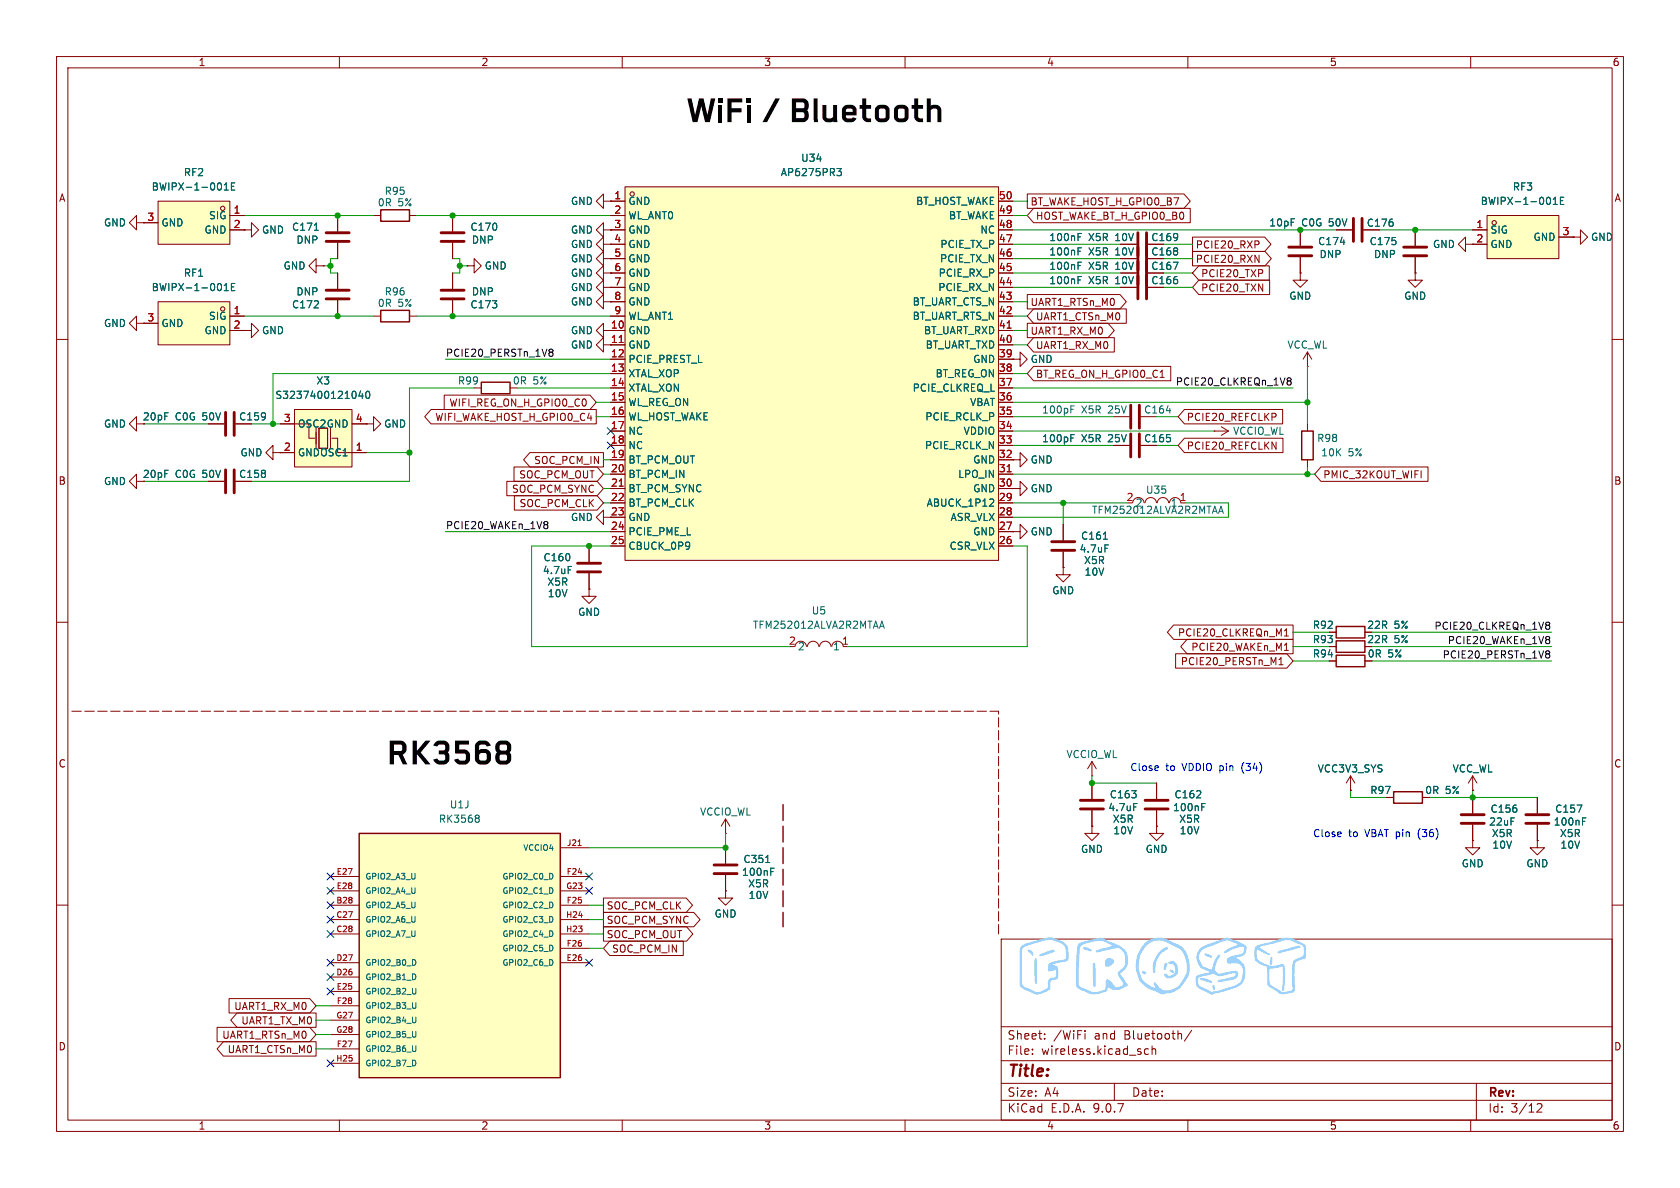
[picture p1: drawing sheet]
<svg xmlns="http://www.w3.org/2000/svg" width="297mm" height="210mm" viewBox="0 0 297 210" stroke-linecap="round" stroke-linejoin="round" font-family="sans-serif">
<defs><g id="words">
<text font-size="14.2" fill="#9dd1ff" x="180.2" y="178.7">Frost</text>
<g font-size="7">
<text x="121.5" y="23">WiFi/ Bluetooth</text>
<text x="68.6" y="136.6">RK3568</text>
</g>
<text font-size="2.8" fill="#840000" x="178" y="190.9">Title:</text>
<g font-size="2.1" fill="#840000">
<text x="178" y="184">Sheet:</text>
<text x="186.2" y="184">/WiFi</text>
<text x="193.5" y="184">and</text>
<text x="198.9" y="184">Bluetooth/</text>
<text x="178" y="186.7">File:</text>
<text x="184.1" y="186.7">wireless.kicad_sch</text>
<text x="178" y="196.9">KiCad</text>
<text x="178" y="194.1">Size:</text>
<text x="184.7" y="194.1">A4</text>
<text x="185.7" y="196.9">E.D.A.</text>
<text x="193.3" y="196.9">9.0.7</text>
<text x="200" y="194.1">Date:</text>
<text x="263" y="194.3">Rev:</text>
<text x="263" y="196.9">Id:</text>
<text x="267.1" y="196.9">3/12</text>
</g>
<g font-size="1.8" fill="#840000">
<text x="35" y="11.9">1</text>
<text x="85" y="11.9">2</text>
<text x="135" y="11.9">3</text>
<text x="185" y="11.9">4</text>
<text x="235" y="11.9">5</text>
<text x="285" y="11.9">6</text>
<text x="10.3" y="35.9">A</text>
<text x="285.3" y="35.9">A</text>
<text x="182.1" y="36.5">BT_WAKE_HOST_H_GPIO0_B7</text>
<text x="183" y="39.1">HOST_WAKE_BT_H_GPIO0_B0</text>
<text x="241.5" y="40.3">C176</text>
<text x="197.3" y="47.9">10V</text>
<text x="197.3" y="42.8">10V</text>
<text x="197.3" y="45.4">10V</text>
<text x="203.4" y="47.9">C167</text>
<text x="203.4" y="42.8">C169</text>
<text x="203.4" y="45.4">C168</text>
<text x="211.3" y="46.7">PCIE20_RXN</text>
<text x="211.3" y="44.1">PCIE20_RXP</text>
<text x="260.9" y="42.9">2</text>
<text x="197.3" y="50.4">10V</text>
<text x="203.4" y="50.4">C166</text>
<text x="212.2" y="49.2">PCIE20_TXP</text>
<text x="212.2" y="51.8">PCIE20_TXN</text>
<text x="107.9" y="58.2">10</text>
<text x="182.1" y="59.4">UART1_RX_M0</text>
<text x="182.1" y="54.3">UART1_RTSn_M0</text>
<text x="183" y="56.8">UART1_CTSn_M0</text>
<text x="107.9" y="60.7">11</text>
<text x="183" y="61.9">UART1_RX_M0</text>
<text x="183" y="67">BT_REG_ON_H_GPIO0_C1</text>
<text x="25.2" y="74.5">20pF</text>
<text x="35.9" y="74.5">50V</text>
<text x="42.2" y="74.5">C159</text>
<text x="76.9" y="74.6">WIFI_WAKE_HOST_H_GPIO0_C4</text>
<text x="79.3" y="72.1">WIFI_REG_ON_H_GPIO0_C0</text>
<text x="209.7" y="74.6">PCIE20_REFCLKP</text>
<text x="50.1" y="79.8">2</text>
<text x="94.3" y="82.2">SOC_PCM_IN</text>
<text x="196" y="78.4">25V</text>
<text x="202.2" y="78.4">C165</text>
<text x="209.7" y="79.7">PCIE20_REFCLKN</text>
<text x="10.3" y="85.9">B</text>
<text x="25.2" y="84.7">20pF</text>
<text x="35.9" y="84.7">50V</text>
<text x="42.2" y="84.7">C158</text>
<text x="90.4" y="87.3">SOC_PCM_SYNC</text>
<text x="91.7" y="84.8">SOC_PCM_OUT</text>
<text x="91.7" y="89.9">SOC_PCM_CLK</text>
<text x="233.8" y="84.8">PMIC_32KOUT_WIFI</text>
<text x="285.3" y="85.9">B</text>
<text x="107.9" y="91.2">23</text>
<text x="208.1" y="112.7">PCIE20_CLKREQn_M1</text>
<text x="241.6" y="113.9">22R</text>
<text x="241.6" y="111.4">22R</text>
<text x="208.6" y="117.8">PCIE20_PERSTn_M1</text>
<text x="210.5" y="115.3">PCIE20_WAKEn_M1</text>
<text x="241.7" y="116.4">0R</text>
<text x="10.3" y="135.9">C</text>
<text x="285.3" y="135.9">C</text>
<text x="251.9" y="140.6">0R</text>
<text x="107.2" y="161">SOC_PCM_CLK</text>
<text x="107.2" y="163.5">SOC_PCM_SYNC</text>
<text x="107.2" y="166.1">SOC_PCM_OUT</text>
<text x="108.1" y="168.6">SOC_PCM_IN</text>
<text x="41.3" y="178.8">UART1_RX_M0</text>
<text x="10.3" y="185.9">D</text>
<text x="39.2" y="183.8">UART1_RTSn_M0</text>
<text x="42.6" y="181.3">UART1_TX_M0</text>
<text x="285.3" y="185.9">D</text>
<text x="40.1" y="186.4">UART1_CTSn_M0</text>
<text x="35" y="199.9">1</text>
<text x="85" y="199.9">2</text>
<text x="135" y="199.9">3</text>
<text x="185" y="199.9">4</text>
<text x="235" y="199.9">5</text>
<text x="285" y="199.9">6</text>
</g>
<g font-size="1.8" fill="#006464">
<text x="141.5" y="28.8">U34</text>
<text x="26.7" y="33.9">BWIPX-1-001E</text>
<text x="32.4" y="31.3">RF2</text>
<text x="67.9" y="34.6">R95</text>
<text x="137.9" y="31.3">AP6275PR3</text>
<text x="267.4" y="33.9">RF3</text>
<text x="18.3" y="40.2">GND</text>
<text x="28.4" y="40.2">GND</text>
<text x="36.1" y="41.5">GND</text>
<text x="36.8" y="39">SIG</text>
<text x="46.2" y="41.5">GND</text>
<text x="51.5" y="41">C171</text>
<text x="66.7" y="36.7">0R</text>
<text x="70.3" y="36.7">5%</text>
<text x="83.1" y="41">C170</text>
<text x="100.8" y="41.5">GND</text>
<text x="100.8" y="36.4">GND</text>
<text x="111" y="36.4">GND</text>
<text x="111" y="39">WL_ANT0</text>
<text x="111" y="41.5">GND</text>
<text x="161.8" y="36.4">BT_HOST_WAKE</text>
<text x="167.7" y="39">BT_WAKE</text>
<text x="173.2" y="41.5">NC</text>
<text x="224.3" y="40.2">10pF</text>
<text x="230.1" y="40.2">C0G</text>
<text x="235" y="40.2">50V</text>
<text x="261.7" y="36.4">BWIPX-1-001E</text>
<text x="263.4" y="41.5">SIG</text>
<text x="50" y="47.9">GND</text>
<text x="52.3" y="43.3">DNP</text>
<text x="83.3" y="43.3">DNP</text>
<text x="85.6" y="47.9">GND</text>
<text x="100.8" y="44">GND</text>
<text x="100.8" y="46.6">GND</text>
<text x="111" y="44">GND</text>
<text x="111" y="46.6">GND</text>
<text x="166.1" y="46.6">PCIE_TX_N</text>
<text x="166.1" y="44">PCIE_TX_P</text>
<text x="185.4" y="47.9">100nF</text>
<text x="185.4" y="42.8">100nF</text>
<text x="185.4" y="45.4">100nF</text>
<text x="192.4" y="47.9">X5R</text>
<text x="192.4" y="42.8">X5R</text>
<text x="192.4" y="45.4">X5R</text>
<text x="232.9" y="43.5">C174</text>
<text x="233.2" y="45.8">DNP</text>
<text x="242" y="43.5">C175</text>
<text x="242.8" y="45.8">DNP</text>
<text x="253.2" y="44">GND</text>
<text x="263.4" y="44">GND</text>
<text x="271" y="42.8">GND</text>
<text x="281.2" y="42.8">GND</text>
<text x="26.7" y="51.7">BWIPX-1-001E</text>
<text x="32.4" y="49.1">RF1</text>
<text x="52.3" y="52.4">DNP</text>
<text x="67.9" y="52.4">R96</text>
<text x="83.3" y="52.4">DNP</text>
<text x="100.8" y="49.1">GND</text>
<text x="100.8" y="51.7">GND</text>
<text x="111" y="49.1">GND</text>
<text x="111" y="51.7">GND</text>
<text x="165.8" y="51.7">PCIE_RX_N</text>
<text x="165.8" y="49.1">PCIE_RX_P</text>
<text x="185.4" y="50.4">100nF</text>
<text x="192.4" y="50.4">X5R</text>
<text x="227.8" y="53.2">GND</text>
<text x="248.2" y="53.2">GND</text>
<text x="18.3" y="58">GND</text>
<text x="28.4" y="58">GND</text>
<text x="36.1" y="59.3">GND</text>
<text x="36.8" y="56.7">SIG</text>
<text x="46.2" y="59.3">GND</text>
<text x="51.5" y="54.7">C172</text>
<text x="66.7" y="54.5">0R</text>
<text x="70.3" y="54.5">5%</text>
<text x="83.1" y="54.7">C173</text>
<text x="100.8" y="59.3">GND</text>
<text x="100.8" y="54.2">GND</text>
<text x="111" y="54.2">GND</text>
<text x="111" y="56.7">WL_ANT1</text>
<text x="111" y="59.3">GND</text>
<text x="161.2" y="54.2">BT_UART_CTS_N</text>
<text x="161.2" y="56.7">BT_UART_RTS_N</text>
<text x="163.2" y="59.3">BT_UART_RXD</text>
<text x="100.8" y="61.8">GND</text>
<text x="111" y="61.8">GND</text>
<text x="111" y="64.4">PCIE_PREST_L</text>
<text x="163.5" y="61.8">BT_UART_TXD</text>
<text x="171.9" y="64.4">GND</text>
<text x="182.1" y="64.4">GND</text>
<text x="227.5" y="61.8">VCC_WL</text>
<text x="48.6" y="70.7">S3237400121040</text>
<text x="55.8" y="68.2">X3</text>
<text x="80.9" y="68.2">R99</text>
<text x="90.6" y="68.2">0R</text>
<text x="94.2" y="68.2">5%</text>
<text x="111" y="66.9">XTAL_XOP</text>
<text x="111" y="69.4">XTAL_XON</text>
<text x="111" y="72">WL_REG_ON</text>
<text x="161.2" y="69.4">PCIE_CLKREQ_L</text>
<text x="165.3" y="66.9">BT_REG_ON</text>
<text x="171.4" y="72">VBAT</text>
<text x="18.3" y="75.8">GND</text>
<text x="31" y="74.5">C0G</text>
<text x="52.6" y="75.8">OSC2GND</text>
<text x="67.8" y="75.8">GND</text>
<text x="111" y="74.5">WL_HOST_WAKE</text>
<text x="111" y="77.1">NC</text>
<text x="163.5" y="74.5">PCIE_RCLK_P</text>
<text x="170.3" y="77.1">VDDIO</text>
<text x="184.1" y="73.3">100pF</text>
<text x="191.2" y="73.3">X5R</text>
<text x="196" y="73.3">25V</text>
<text x="202.2" y="73.3">C164</text>
<text x="217.9" y="77.1">VCCIO_WL</text>
<text x="42.4" y="80.9">GND</text>
<text x="52.6" y="80.9">GNDOSC1</text>
<text x="111" y="79.6">NC</text>
<text x="111" y="82.1">BT_PCM_OUT</text>
<text x="163.4" y="79.6">PCIE_RCLK_N</text>
<text x="171.9" y="82.1">GND</text>
<text x="182.1" y="82.1">GND</text>
<text x="184.1" y="78.4">100pF</text>
<text x="191.2" y="78.4">X5R</text>
<text x="232.7" y="78.3">R98</text>
<text x="233.5" y="80.9">10K</text>
<text x="238.3" y="80.9">5%</text>
<text x="18.3" y="86">GND</text>
<text x="31" y="84.7">C0G</text>
<text x="111" y="84.7">BT_PCM_IN</text>
<text x="111" y="87.2">BT_PCM_SYNC</text>
<text x="111" y="89.8">BT_PCM_CLK</text>
<text x="163.7" y="89.8">ABUCK_1P12</text>
<text x="169.3" y="84.7">LPO_IN</text>
<text x="171.9" y="87.2">GND</text>
<text x="182.1" y="87.2">GND</text>
<text x="200.7" y="89.8">2</text>
<text x="202.5" y="87.5">U35</text>
<text x="206.9" y="89.8">1</text>
<text x="100.8" y="92.3">GND</text>
<text x="111" y="92.3">GND</text>
<text x="111" y="94.8">PCIE_PME_L</text>
<text x="168" y="92.3">ASR_VLX</text>
<text x="171.9" y="94.8">GND</text>
<text x="182.1" y="94.8">GND</text>
<text x="191" y="95.6">C161</text>
<text x="193" y="91">TFM252012ALVA2R2MTAA</text>
<text x="96" y="99.4">C160</text>
<text x="111" y="97.4">CBUCK_0P9</text>
<text x="167.8" y="97.4">CSR_VLX</text>
<text x="185.9" y="105.3">GND</text>
<text x="102.1" y="109.1">GND</text>
<text x="133" y="111.4">TFM252012ALVA2R2MTAA</text>
<text x="143.4" y="108.8">U5</text>
<text x="232" y="113.9">R93</text>
<text x="232" y="111.4">R92</text>
<text x="246.5" y="113.9">5%</text>
<text x="246.5" y="111.4">5%</text>
<text x="141" y="115.2">2</text>
<text x="147.2" y="115.2">1</text>
<text x="232" y="116.4">R94</text>
<text x="245.4" y="116.4">5%</text>
<text x="188.4" y="134.2">VCCIO_WL</text>
<text x="232.9" y="136.8">VCC3V3_SYS</text>
<text x="256.7" y="136.8">VCC_WL</text>
<text x="79.4" y="143.1">U1J</text>
<text x="196.1" y="141.3">C163</text>
<text x="207.5" y="141.3">C162</text>
<text x="242.1" y="140.6">R97</text>
<text x="255.5" y="140.6">5%</text>
<text x="263.4" y="143.9">C156</text>
<text x="274.8" y="143.9">C157</text>
<text x="77.5" y="145.6">RK3568</text>
<text x="123.7" y="144.4">VCCIO_WL</text>
<text x="131.3" y="152.8">C351</text>
<text x="191" y="151">GND</text>
<text x="202.4" y="151">GND</text>
<text x="258.3" y="153.5">GND</text>
<text x="269.7" y="153.5">GND</text>
<text x="126.2" y="162.4">GND</text>
</g>
<g font-size="1.8" fill="#a90000">
<text x="108.5" y="35.3">1</text>
<text x="176.5" y="35.3">50</text>
<text x="26" y="39.1">3</text>
<text x="41.2" y="37.8">1</text>
<text x="41.2" y="40.4">2</text>
<text x="108.5" y="37.8">2</text>
<text x="108.5" y="40.4">3</text>
<text x="176.5" y="37.8">49</text>
<text x="176.5" y="40.4">48</text>
<text x="260.9" y="40.4">1</text>
<text x="276.2" y="41.7">3</text>
<text x="108.5" y="42.9">4</text>
<text x="108.5" y="45.5">5</text>
<text x="176.5" y="42.9">47</text>
<text x="176.5" y="45.5">46</text>
<text x="108.5" y="48">6</text>
<text x="108.5" y="50.5">7</text>
<text x="108.5" y="53.1">8</text>
<text x="176.5" y="48">45</text>
<text x="176.5" y="50.5">44</text>
<text x="176.5" y="53.1">43</text>
<text x="26" y="56.9">3</text>
<text x="41.2" y="55.6">1</text>
<text x="41.2" y="58.2">2</text>
<text x="108.5" y="55.6">9</text>
<text x="176.5" y="55.6">42</text>
<text x="176.5" y="58.2">41</text>
<text x="107.9" y="63.2">12</text>
<text x="107.9" y="65.8">13</text>
<text x="176.5" y="60.7">40</text>
<text x="176.5" y="63.2">39</text>
<text x="176.5" y="65.8">38</text>
<text x="107.9" y="68.3">14</text>
<text x="107.9" y="70.9">15</text>
<text x="176.5" y="68.3">37</text>
<text x="176.5" y="70.9">36</text>
<text x="50.1" y="74.7">3</text>
<text x="62.8" y="74.7">4</text>
<text x="107.9" y="73.4">16</text>
<text x="107.9" y="75.9">17</text>
<text x="176.5" y="73.4">35</text>
<text x="176.5" y="75.9">34</text>
<text x="62.8" y="79.8">1</text>
<text x="107.9" y="78.5">18</text>
<text x="107.9" y="81">19</text>
<text x="107.9" y="83.6">20</text>
<text x="176.5" y="78.5">33</text>
<text x="176.5" y="81">32</text>
<text x="176.5" y="83.6">31</text>
<text x="107.9" y="86.1">21</text>
<text x="107.9" y="88.6">22</text>
<text x="176.5" y="86.1">30</text>
<text x="176.5" y="88.6">29</text>
<text x="199.1" y="88.6">2</text>
<text x="208.5" y="88.6">1</text>
<text x="107.9" y="93.7">24</text>
<text x="176.5" y="91.2">28</text>
<text x="176.5" y="93.7">27</text>
<text x="107.9" y="96.3">25</text>
<text x="176.5" y="96.3">26</text>
<text x="139.4" y="114">2</text>
<text x="148.8" y="114">1</text>
</g>
<g font-size="1.8" fill="#0f0f0f">
<text x="78.7" y="63.2">PCIE20_PERSTn_1V8</text>
<text x="207.8" y="68.2">PCIE20_CLKREQn_1V8</text>
<text x="78.7" y="93.6">PCIE20_WAKEn_1V8</text>
<text x="253.5" y="111.4">PCIE20_CLKREQn_1V8</text>
<text x="255.9" y="114">PCIE20_WAKEn_1V8</text>
<text x="254.9" y="116.5">PCIE20_PERSTn_1V8</text>
</g>
<g font-size="1.8" fill="#0000c2">
<text x="199.7" y="136.5">Close</text>
<text x="206.1" y="136.5">to</text>
<text x="209.1" y="136.5">VDDIO pin</text>
<text x="219.9" y="136.5">(34)</text>
<text x="232" y="148.2">Close</text>
<text x="238.4" y="148.2">to</text>
<text x="241.5" y="148.2">VBAT pin</text>
<text x="251.1" y="148.2">(36)</text>
</g>
<g font-size="1.4" fill="#a90000">
<text x="100.1" y="149.6">J21</text>
<text x="59.4" y="154.7">E27</text>
<text x="100.1" y="154.7">F24</text>
<text x="59.4" y="159.8">B28</text>
<text x="59.4" y="157.2">E28</text>
<text x="100" y="157.2">G23</text>
<text x="100.1" y="159.8">F25</text>
<text x="59.4" y="162.3">C27</text>
<text x="59.4" y="164.8">C28</text>
<text x="100" y="162.3">H24</text>
<text x="100" y="164.8">H23</text>
<text x="100.1" y="167.4">F26</text>
<text x="59.4" y="169.9">D27</text>
<text x="59.4" y="172.5">D26</text>
<text x="100" y="169.9">E26</text>
<text x="59.4" y="175">E25</text>
<text x="59.4" y="177.5">F28</text>
<text x="59.4" y="180.1">G27</text>
<text x="59.4" y="182.6">G28</text>
<text x="59.4" y="185.2">F27</text>
<text x="59.3" y="187.7">H25</text>
</g>
<g font-size="1.4" fill="#006464">
<text x="64.5" y="155.7">GPIO2_A3_U</text>
<text x="88.7" y="155.7">GPIO2_C0_D</text>
<text x="92.4" y="150.6">VCCIO4</text>
<text x="64.5" y="158.2">GPIO2_A4_U</text>
<text x="64.5" y="160.8">GPIO2_A5_U</text>
<text x="88.7" y="158.2">GPIO2_C1_D</text>
<text x="88.7" y="160.8">GPIO2_C2_D</text>
<text x="64.5" y="163.3">GPIO2_A6_U</text>
<text x="64.5" y="165.8">GPIO2_A7_U</text>
<text x="88.7" y="163.3">GPIO2_C3_D</text>
<text x="88.7" y="165.8">GPIO2_C4_D</text>
<text x="64.5" y="170.9">GPIO2_B0_D</text>
<text x="64.5" y="173.5">GPIO2_B1_D</text>
<text x="88.7" y="168.4">GPIO2_C5_D</text>
<text x="88.7" y="170.9">GPIO2_C6_D</text>
<text x="64.5" y="176">GPIO2_B2_U</text>
<text x="64.5" y="178.5">GPIO2_B3_U</text>
<text x="64.5" y="181.1">GPIO2_B4_U</text>
<text x="64.5" y="183.6">GPIO2_B5_U</text>
<text x="64.5" y="186.2">GPIO2_B6_U</text>
<text x="64.5" y="188.7">GPIO2_B7_D</text>
</g>
</g></defs>
<g fill="none" stroke="#840000" stroke-width=".18">
<path d="M10 10h277v190h-277zM12 12h273v186h-273zM60 10v2M110 10v2M160 10v2M210 10v2M260 10v2M106.7 35.6v-1.3l-1.3 1.3 1.3 1.2v-1.2h1.2M107.9 35.6h.1M106.7 40.6v-1.2l-1.3 1.2 1.3 1.3v-1.3h1.2M106.7 43.2v-1.3l-1.3 1.3 1.3 1.3v-1.3h1.2M106.7 45.7v-1.2l-1.3 1.2 1.3 1.3v-1.3h1.2"/>
<path d="M106.7 48.3v-1.3l-1.3 1.3 1.3 1.2v-1.2h1.2M107.9 40.6h.1M107.9 45.7h.1M107.9 48.3h.1M250.2 40.6v2.8M250.2 45.5v2.8M10 60h2M285 60h2M10 110h2M285 110h2M10 160h2M177 166h108v32h-108z"/>
<path d="M285 160h2M60 198v2M110 198v2M160 198v2M177 194.5h108M177 191.5h108M177 187.5h108M177 181.5h108M182.5 186.3v.1M182.5 185.5v.1M197 191.5v3M203 185.5l-.4-.1-.3 .3v.4l.2 .2h.5"/>
<path d="M203.7 185.5l.2-.1 .3 .1 .1 .9M203.7 184.9v1.5M210 198v2M210.7 182.1l-1.3 2M260 198v2M261 191.5v6.5M271.7 195.2l.6-.1 .2 .1 .1 .3-.9 1.1h.9"/>
</g>
<path d="M248.2 43.7h4M248.2 45.2h4" fill="none" stroke="#840000" stroke-width=".51"/>
<path d="M262.9 38.1h12.7v7.6h-12.7z" fill="#ffffc2"/>
<g fill="none" stroke="#840000" stroke-width=".18">
<path d="M262.9 38.1h12.7v7.6h-12.7zM260.3 40.6h2.6M260.3 43.2h2.6M275.6 41.9h2.5M278.1 41.9h1.3v-1.3l1.3 1.3-1.3 1.3v-1.3M278.1 41.9h.1M104.1 96.5v2.8M104.1 104.1v1.3h1.3l-1.3 1.3-1.2-1.3h1.2M104.1 104.1h.1M104.1 101.3v2.8M128.3 157.5v1.3h-1.3l1.3 1.2 1.2-1.2h-1.2M128.3 157.5h.1"/>
<circle cx="264.2" cy="39.4" r=".38"/>
</g>
<g fill="none" stroke="#006464" stroke-width=".18">
<path d="M274.6 36.1h.7M274.6 35.2l.4-.3v1.2M275.9 35.5h.4M276.5 34.9h-.6v1.2h.6M96.5 100.1l-.3 .9h.8M96.8 100.6v.8M96.9 102.2l.9 1.2M97.1 105.5h.7M97.1 104.6l.4-.4v1.3M97.5 101.3v.1M97.8 102.2l-.9 1.2M98 100.1h.8l-.5 1.3"/>
<path d="M98.4 104.3l.2-.1a.68 .68 0 0 1 .4 .7 .68 .68 0 0 1-.4 .6l-.2-.1-.1-.4zM98.9 102.2h-.6l-.1 .6 .2-.1h.4l.1 .2v.4l-.2 .1-.5-.1M99.3 100.6l.1 .7 .3 .1 .1-.1M99.4 104.2l.4 1.3 .4-1.3M99.5 102.8h.6l.1-.2-.1-.3-.6-.1v1.2M99.8 102.8l.4 .6M99.8 100.6v.8M100.4 100.7h.5M101.1 100.1h-.7v1.3"/>
</g>
<path d="M102.1 99.6h4.1M102.1 101.1h4.1" fill="none" stroke="#840000" stroke-width=".51"/>
<path d="M110.5 33h66v66.1h-66z" fill="#ffffc2"/>
<g fill="none" stroke="#840000" stroke-width=".18">
<path d="M66 38.1h1.3M72.4 38.1h1.3M80 38.1v2.8M107.9 35.6h2.6M107.9 38.1h2.6M110.5 33h66v66.1h-66zM176.5 35.6h2.6M176.5 38.1h2.6M59.7 48.3v2.8M59.7 53.1v2.8M66 55.9h1.3M72.4 55.9h1.3"/>
<path d="M80 42.9v2.8M80 48.3v2.8M80 53.1v2.8M82.5 47h1.3v-1.3l1.3 1.3-1.3 1.3v-1.3M82.5 47h.1M106.7 58.4v-1.2l-1.3 1.2 1.3 1.3v-1.3h3.8M106.7 50.8v-1.3l-1.3 1.3 1.3 1.3v-1.3h1.2M106.7 53.3v-1.2l-1.3 1.2 1.3 1.3v-1.3h1.2M107.9 50.8h.1M107.9 53.3h.1M107.9 40.6h2.6M107.9 43.2h2.6"/>
<path d="M107.9 45.7h2.6M107.9 48.3h2.6M107.9 50.8h2.6M107.9 53.3h2.6M107.9 55.9h2.6M176.5 40.6h2.6M176.5 43.2h2.6M176.5 45.7h2.6M176.5 48.3h2.6M176.5 50.8h2.6M176.5 53.3h2.6M176.5 55.9h2.6"/>
<path d="M176.5 58.4h2.6M259.1 43.2v-1.3l-1.3 1.3 1.3 1.3v-1.3h1.2M64.8 74.9h1.2v-1.2l1.3 1.2-1.3 1.3v-1.3M64.8 74.9h.1M106.7 61v-1.3l-1.3 1.3 1.3 1.2v-1.2h3.8M107.9 63.5h2.6M107.9 66h2.6M107.9 68.6h2.6M107.9 71.1h2.6M107.9 73.7h2.6M107.9 76.2h2.6M107.9 78.7h2.6"/>
<path d="M176.5 61h2.6M176.5 63.5h2.6M176.5 66h2.6M176.5 68.6h2.6M176.5 71.1h2.6M176.5 73.7h2.6M176.5 76.2h2.6M176.5 78.7h2.6M214.6 76.2h.1M214.6 76.2h2.6M215.9 75.4l1.3 .8M217.2 76.2l-1.3 .8"/>
<path d="M107.9 81.3h2.6M107.9 83.8h2.6M107.9 86.4h2.6M107.9 88.9h2.6M107.9 91.4h2.6M107.9 94h2.6M107.9 96.5h2.6M176.5 81.3h2.6M176.5 83.8h2.6M176.5 86.4h2.6M176.5 88.9h2.6M176.5 91.4h2.6"/>
<path d="M176.5 94h2.6M176.5 96.5h2.6M179.1 81.3h1.2v-1.3l1.3 1.3-1.3 1.3v-1.3M179.1 81.3h.1M188 92.7v2.8M188 97.5v2.8M188 100.3v1.3h-1.3l1.3 1.3 1.2-1.3h-1.2M188 100.3h.1M193 137.2h.1M193 134.6l.8 1.3M193 134.6l-.7 1.3M193 134.6v2.6"/>
<path d="M193 138.4v2.8M204.5 138.4v2.8M128.3 147.3h.1M128.3 144.8v2.5M128.3 149.9v2.8M128.3 154.7v2.8M128.3 144.8l.7 1.3M128.3 144.8l-.8 1.3M193 146.1v1.2h1.3l-1.3 1.3-1.2-1.3h1.2M193 146.1h.1M193 143.3v2.8M204.5 146.1v1.2h1.2l-1.2 1.3-1.3-1.3h1.3"/>
<path d="M204.5 146.1h.1M204.5 143.3v2.8"/>
<circle cx="111.8" cy="34.3" r=".38"/>
</g>
<path d="M178 58h.8M109.5 60.5h.7M109.5 85.9h.7M178 83.4h.8" fill="none" stroke="#a90000" stroke-width=".18"/>
<g fill="none" stroke="#006464" stroke-width=".18">
<path d="M148 29.8h.7l-.4 .5 .4 .1v.4l-.2 .3h-.4M190.6 49.5h.4M190.6 48.9h.6M190.6 46.4h.6M190.6 47h.4M190.6 41.9h.4M190.6 41.3h.6M207.4 46.4h.9l-.6 1.2M189.3 72.4h.4M189.3 71.8h.6M206.2 72.6h.8M121.9 96v.8"/>
<path d="M121.9 96.4v.1M175.4 88.2l.3 .3-.1 .3-.7 .7h.8M191.4 96.3l-.3 .9h.8M191.7 96.7v.9M191.8 98.4l.9 1.2M192.4 97.5v.1M192.7 98.4l-.9 1.2M192.9 96.3h.8l-.5 1.3M193.8 98.4h-.6l-.1 .6 .2-.1h.4l.1 .2v.4l-.2 .1-.5-.1M194.2 96.7l.1 .8 .3 .1 .1-.1M194.4 99h.6l.1-.2-.1-.3-.6-.1v1.2M194.7 99l.4 .6"/>
<path d="M194.7 96.7v.9M195.1 95.3h.7M195.3 96.9h.5M195.9 96.3h-.6v1.3M192 101.7h.7M192 100.8l.3-.4v1.3M193.3 100.5l.2-.1a.68 .68 0 0 1 .4 .6 .68 .68 0 0 1-.4 .7l-.2-.1-.1-.4zM194.3 100.4l.4 1.3 .4-1.3M131.4 154.7h.7M131.4 153.8l.4-.3v1.2M132.4 155.5l.9 1.3M132.6 158.8h.7"/>
<path d="M132.6 157.9l.4-.3v1.2M132.8 153.5h.1a.68 .68 0 0 1 .5 .6 .68 .68 0 0 1-.5 .6 .84 .84 0 0 1-.1-1.2zM133.3 155.5l-.9 1.3M133.9 157.7l.2-.1a.68 .68 0 0 1 .4 .6 .68 .68 0 0 1-.4 .6l-.2-.1-.1-.3zM134 153.6l.1-.1a.68 .68 0 0 1 .5 .6 .68 .68 0 0 1-.5 .6l-.1-.1-.2-.3zM134.4 155.5h-.6l-.1 .6 .2-.1 .4 .1 .1 .1v.5l-.2 .1-.5-.1M134.9 157.6l.4 1.2 .4-1.2M135 156.2l.6-.1 .1-.2v-.3l-.7-.1v1.3M135.1 153.9v.8M135.1 154l.2-.1 .3 .1 .1 .7M135.3 156.2l.4 .6M135.4 152.5h.7"/>
<path d="M136.3 154.1h.4M136.9 153.5h-.6v1.2M196.5 142l-.3 .9h.8M196.8 142.5v.8M196.9 144.1l.9 1.3M197.1 147.4h.7M197.1 146.5l.3-.4v1.3M197.5 143.2v.1M197.8 144.1l-.9 1.3M197.9 142h.9l-.6 1.3M198.4 146.3l.2-.2a.68 .68 0 0 1 .4 .7 .68 .68 0 0 1-.4 .6l-.2-.1-.1-.4zM198.8 144.1h-.6v.6l.2-.1h.4l.1 .2-.1 .4-.1 .2-.5-.2"/>
<path d="M199.3 142.5v.8h.3l.2-.1M199.4 146.1l.4 1.3 .4-1.3M199.5 144.8l.6-.1 .1-.2-.1-.3-.6-.1v1.3M199.8 144.8l.4 .6M199.8 142.5v.8M200.4 142.6h.4M201 142h-.6v1.3M207.6 143.3h.7M207.6 142.4l.4-.4v1.3M208.6 144.1l.9 1.3M208.8 147.4h.7M208.8 146.5l.4-.4v1.3"/>
<path d="M208.9 142.2l.2-.2a.68 .68 0 0 1 .5 .7 .68 .68 0 0 1-.5 .6l-.2-.1-.1-.4zM209.5 144.1l-.9 1.3M210.1 146.3l.2-.2a.68 .68 0 0 1 .4 .7 .68 .68 0 0 1-.4 .6l-.2-.1-.1-.4zM210.2 142.2l.1-.2a.68 .68 0 0 1 .5 .7 .68 .68 0 0 1-.5 .6l-.1-.1-.2-.4zM210.6 144.1h-.6l-.1 .6 .2-.1h.4l.1 .2v.4l-.2 .2-.5-.2M211.1 146.1l.4 1.3 .4-1.3M211.2 144.8l.6-.1 .1-.2v-.3l-.7-.1v1.3M211.3 142.5v.8M211.3 142.6l.2-.1h.3l.1 .8M211.5 144.8l.4 .6M212.5 142.6h.4M213.1 142h-.6v1.3"/>
</g>
<g fill="none" stroke="#840000" stroke-width=".51">
<path d="M57.7 52.8h4M57.7 51.3h4M78 52.8h4M78 51.3h4M78 41.1h4M78 42.7h4M201.2 41.1v4.1M201.2 46.2v6.6M202.7 41.1v4.1M202.7 46.2v6.6M199.9 71.6v4.1M201.4 71.6v4.1"/>
<path d="M185.9 95.8h4.1M185.9 97.3h4.1M126.2 152.9h4.1M126.2 154.4h4.1M191 141.5h4.1M191 143h4.1M202.4 141.5h4.1M202.4 143h4.1"/>
</g>
<path d="M67.3 37.1h5.1v2h-5.1zM67.3 54.9h5.1v2h-5.1z" fill="none" stroke="#840000" stroke-width=".25"/>
<g fill="#ffffc2">
<path d="M52.1 72.4h10.1v10.2h-10.1z"/>
<path d="M56.4 75.7h1.5v3.6h-1.5z"/>
</g>
<g fill="none" stroke="#840000" stroke-width=".18">
<path d="M59.7 38.1v2.8M59.7 42.9v2.8M49.5 74.9h5.1v2.6h1M52.1 72.4h10.1v10.2h-10.1zM55.9 75.7v3.6M56.4 79.3v-3.6h1.5v3.6M56.4 75.7h1.5v3.6h-1.5zM58.4 75.7v3.6M58.7 77.5h1v2.5h5.1M62.2 74.9h2.6M83.8 68.6h1.3M49.5 80h2.6"/>
<path d="M238.8 139.7h.1M238.8 137.2l-.8 1.2M238.8 137.2l.7 1.2M238.8 137.2v2.5M260.3 139.7h.1M260.3 137.2l-.7 1.2M260.3 137.2l.8 1.2M260.3 137.2v2.5M245.1 141h1.3M260.3 148.6v1.3h1.3l-1.3 1.2-1.2-1.2h1.2M260.3 148.6h.1"/>
</g>
<path d="M55.6 40.7h.7M190.6 44.4h.4M190.6 43.8h.6M63.7 69.1l-.3 .9h.8M64 69.6v.8M64.8 69.2h.2a.68 .68 0 0 1 .4 .6 .68 .68 0 0 1-.4 .6 .84 .84 0 0 1-.2-1.2z" fill="none" stroke="#006464" stroke-width=".18"/>
<path d="M57.7 41.1h4M57.7 42.7h4M201.2 43.7v4.1M202.7 43.7v4.1" fill="none" stroke="#840000" stroke-width=".51"/>
<path d="M85.1 67.6h5.1v2h-5.1zM246.4 140h5.1v2h-5.1z" fill="none" stroke="#840000" stroke-width=".25"/>
<path d="M63.5 147.3h35.6v43.2h-35.6z" fill="#ffffc2"/>
<path d="M236.2 115.8h5.1v2.1h-5.1zM236.2 113.3h5.1v2h-5.1zM236.2 110.7h5.1v2.1h-5.1zM63.5 147.3h35.6v43.2h-35.6z" fill="none" stroke="#840000" stroke-width=".25"/>
<g fill="none" stroke="#840000" stroke-width=".18">
<path d="M43.2 40.6h1.2v-1.2l1.3 1.2-1.3 1.3v-1.3M43.2 40.6h.1M55.9 47v-1.3l-1.3 1.3 1.3 1.3v-1.3h1.2M57.1 47h.1M234.9 116.8h1.3M234.9 114.3h1.3M234.9 111.8h1.3M58.4 154.9h5.1M58.4 157.5h5.1M99.1 154.9h5M99.1 157.5h5M99.1 149.9h5"/>
<path d="M260.3 141v2.8M260.3 145.8v2.8M271.8 148.6v1.3h1.2l-1.2 1.2-1.3-1.2h1.3M271.8 148.6h.1M271.8 141v2.8M271.8 145.8v2.8M58.4 160h5.1M58.4 162.6h5.1M58.4 165.1h5.1M58.4 170.2h5.1M58.4 172.7h5.1M58.4 175.3h5.1"/>
<path d="M58.4 177.8h5.1M99.1 160h5M99.1 162.6h5M99.1 165.1h5M99.1 170.2h5M99.1 167.6h5M58.4 180.3h5.1M58.4 182.9h5.1M58.4 185.4h5.1M58.4 188h5.1"/>
</g>
<path d="M102.2 149.5h.6" fill="none" stroke="#a90000" stroke-width=".18"/>
<g fill="none" stroke="#006464" stroke-width=".18">
<path d="M84.2 144.1h.3l.2 .2-.2 .3M84.2 144.6h.3M84.5 144.6l.2 .3v.2l-.1 .2-.4 .1M263.5 144.7l.5-.1 .2 .3-.8 1h.8M263.9 146.6l.9 1.3M264.1 149.9h.7M264.1 149l.3-.3v1.2M264.7 144.7l.5-.1 .2 .3-.8 1h.8M264.8 146.6l-.9 1.3M265.4 148.8l.2-.1a.68 .68 0 0 1 .4 .6 .68 .68 0 0 1-.4 .6l-.2-.1-.1-.3zM265.9 146.6h-.6l-.1 .6 .2-.1 .4 .1 .1 .2v.4l-.2 .1-.5-.1M266 145v.8l.3 .1 .2-.2"/>
<path d="M266.4 148.7l.4 1.2 .4-1.2M266.5 147.3l.6-.1 .1-.1-.1-.3-.6-.2v1.3M266.5 145v.9M266.8 147.3l.4 .6M267.1 145.2h.4M267.7 144.6h-.6v1.3M274.9 145.9h.8M274.9 144.9l.4-.3v1.3M276 146.6l.8 1.3M276.1 149.9h.7M276.1 149l.4-.3v1.2M276.3 144.7l.1-.1a.68 .68 0 0 1 .5 .6 .68 .68 0 0 1-.5 .7l-.1-.2-.2-.3z"/>
<path d="M276.8 146.6l-.8 1.3M277.4 148.8l.2-.1a.68 .68 0 0 1 .5 .6 .68 .68 0 0 1-.5 .6l-.2-.1-.1-.3zM277.5 144.7l.1-.1a.68 .68 0 0 1 .5 .6 .68 .68 0 0 1-.5 .7l-.1-.2-.2-.3zM277.9 146.6h-.6l-.1 .6 .2-.1 .4 .1 .2 .2-.1 .4-.2 .1-.5-.1M278.4 148.7l.4 1.2 .5-1.2M278.5 147.3l.6-.1 .1-.1v-.3l-.7-.2v1.3M278.6 145v.9M278.6 145.1l.2-.1 .3 .1 .1 .8M278.8 147.3l.4 .6M278.8 142.3h.9l-.6 1.3M279.8 145.2h.4M280.4 144.6h-.6v1.3"/>
</g>
<path d="M258.3 144h4.1M258.3 145.5h4.1M269.7 144h4.1M269.7 145.5h4.1" fill="none" stroke="#840000" stroke-width=".51"/>
<path d="M27.9 35.6h12.7v7.6h-12.7z" fill="#ffffc2"/>
<g fill="none" stroke="#840000" stroke-width=".18">
<path d="M25.4 39.4h2.5M27.9 35.6h12.7v7.6h-12.7zM40.6 38.1h2.6M24.1 57.2v-1.3l-1.2 1.3 1.2 1.2v-1.2h1.3M25.4 57.2h.1M40.6 40.6h2.6"/>
<circle cx="39.4" cy="36.8" r=".38"/>
</g>
<path d="M39.6 33.6h.8M39.6 32.7l.4-.4v1.3M40.9 32.9h.4M41.5 32.3h-.6v1.3h.6" fill="none" stroke="#006464" stroke-width=".18"/>
<path d="M27.9 53.3h12.7v7.7h-12.7z" fill="#ffffc2"/>
<g fill="none" stroke="#840000" stroke-width=".18">
<path d="M24.1 39.4v-1.3l-1.2 1.3 1.2 1.2v-1.2h1.3M25.4 39.4h.1M181.6 34.3h27.7l1.1 1.3-1.1 1.2h-27.7zM182.7 36.8h27.7v2.6h-27.7l-1.1-1.3zM25.4 57.2h2.5M27.9 53.3h12.7v7.7h-12.7zM40.6 55.9h2.6M40.6 58.4h2.6M43.2 58.4h1.2v-1.2l1.3 1.2-1.3 1.3v-1.3M43.2 58.4h.1M181.6 57.1h14.3l1.1 1.3-1.1 1.3h-14.3zM181.6 52.1h16.4l1.1 1.2-1.1 1.3h-16.4z"/>
<path d="M182.7 54.6h16.4v2.6h-16.4l-1.1-1.3zM182.7 59.7h14.3v2.5h-14.3l-1.1-1.2zM210.8 44.4h12.8l1.2 1.3-1.2 1.3h-12.8zM210.8 41.9h12.8l1.1 1.3-1.1 1.3h-12.8zM211.9 47h12.5v2.5h-12.5l-1.1-1.2zM211.9 49.5h12.6v2.6h-12.6l-1.1-1.3zM222.5 42.7v.4M229.9 48.3v1.2h1.2l-1.2 1.3-1.3-1.3h1.3M229.9 48.3h.1M229.9 40.6v2.8M229.9 45.5v2.8M236.2 40.6h2.8"/>
<path d="M250.2 48.3v1.2h1.3l-1.3 1.3-1.3-1.3h1.3M250.2 48.3h.1M24.1 74.9v-1.2l-1.2 1.2 1.2 1.3v-1.3h1.3M76.2 72.4h29.2v2.5h-29.2l-1.1-1.2zM78.5 69.8h25.8l1.1 1.3-1.1 1.3h-25.8zM179.1 63.5h1.2v-1.3l1.3 1.3-1.3 1.3v-1.3M179.1 63.5h.1M182.7 64.8h24.3v2.5h-24.3l-1.1-1.3zM209.4 77.5h17.4v2.5h-17.4l-1.1-1.3zM209.4 72.4h17.4v2.5h-17.4l-1.1-1.2zM224.9 78.1l.7 1.3v-1.3M225.5 73.1l.1 .2-.1 .4"/>
<path d="M231.1 64.8h.1M231.1 62.2l.8 1.3M231.1 62.2l-.7 1.3M231.1 62.2v2.6M231.1 74.9v1.3M24.1 85.1v-1.3l-1.2 1.3 1.2 1.3v-1.3h1.3M48.3 80v-1.3l-1.3 1.3 1.3 1.3v-1.3h1.2M89.6 85.1h16l1.1 1.3-1.1 1.2h-16zM90.9 82.5h14.7l1.1 1.3-1.1 1.3h-14.7zM90.9 87.6h14.7l1.1 1.3-1.1 1.3h-14.7zM93.7 80h13v2.6h-13l-1.1-1.3zM106.7 91.4v-1.2l-1.3 1.2 1.3 1.3v-1.3h1.2"/>
<path d="M179.1 86.4h1.2v-1.3l1.3 1.3-1.3 1.2v-1.2M179.1 86.4h.1M179.1 94h1.2v-1.3l1.3 1.3-1.3 1.3v-1.3M179.1 94h.1M200.2 88.9a1.01 1.01 0 0 1 1-.9 1.01 1.01 0 0 1 1.1 .9M202.4 88.9a1.01 1.01 0 0 1 1-.9 1.01 1.01 0 0 1 1 .9M204.6 88.9a1.01 1.01 0 0 1 1-.9 1.01 1.01 0 0 1 1 .9M206.7 88.9a1.01 1.01 0 0 1 1.1-.9 1.01 1.01 0 0 1 1 .9M231.1 81.3v1.3M233.5 82.5h19v2.6h-19l-1.1-1.3zM140.5 114.3a1.01 1.01 0 0 1 1.1-.9 1.01 1.01 0 0 1 1 .9M142.7 114.3a1.01 1.01 0 0 1 1.1-.9 1.01 1.01 0 0 1 1 .9"/>
<path d="M144.9 114.3a1.01 1.01 0 0 1 1-.9 1.01 1.01 0 0 1 1 .9M147 114.3a1.01 1.01 0 0 1 1.1-.9 1.01 1.01 0 0 1 1 .9M207.5 110.5h21.1v2.5h-21.1l-1.1-1.2zM207.8 115.6h19.7l1.1 1.2-1.1 1.3h-19.7zM209.8 113h18.8v2.6h-18.8l-1.1-1.3zM226.1 117.5h.7M226.2 116.5l.3-.3v1.3M227.1 112.4h.7M227.1 115h.7M227.2 111.5l.2-.3v1.2M106.7 158.7h14.6l1.1 1.3-1.1 1.3h-14.6zM40.5 176.5h14.3l1.1 1.3-1.1 1.3h-14.3z"/>
<path d="M41.9 179.1h14v2.5h-14l-1.1-1.3zM106.7 161.3h15.9l1.2 1.3-1.2 1.2h-15.9zM106.7 163.8h14.7l1.1 1.3-1.1 1.3h-14.7zM107.8 166.4h13v2.5h-13l-1.1-1.3zM38.4 181.6h16.4l1.1 1.3-1.1 1.3h-16.4zM39.5 184.1h16.4v2.6h-16.4l-1.1-1.3z"/>
<circle cx="39.4" cy="54.6" r=".38"/>
</g>
<path d="M39.6 51.4h.8M39.6 50.5l.4-.4v1.3M40.9 50.7h.4M41.5 50.1h-.6v1.3h.6M237 42.8h.7M189.3 77.4h.4M189.3 76.8h.6M215.4 90.7l.5-1.2 .4 1.2M215.5 90.4h.7M155.5 111.1l.4-1.3 .4 1.3M155.6 110.7h.6" fill="none" stroke="#006464" stroke-width=".18"/>
<path d="M239.3 38.6v4.1M240.8 38.6v4.1M227.8 43.7h4.1M227.8 45.2h4.1M39.9 72.9v4.1M41.4 72.9v4.1M199.9 76.7v4.1M201.4 76.7v4.1M39.9 83.1v4M41.4 83.1v4" fill="none" stroke="#840000" stroke-width=".51"/>
<path d="M230.1 76.2h2.1v5.1h-2.1z" fill="none" stroke="#840000" stroke-width=".25"/>
<g fill="none" stroke="#0f0f0f" stroke-width=".18">
<path d="M97.3 61.7h.2l.3 .3-.3 .3M97.3 62.3h.2M97.5 62.3l.3 .2v.2l-.2 .2-.3 .1M227.8 66.8h.2l.3 .2-.3 .3M227.8 67.3h.2M228 67.3l.3 .3v.2l-.2 .2-.3 .1M96.6 92.2l.3 .2-.3 .3 .3 .3v.2l-.3 .3M273.5 110h.2l.3 .2-.3 .3M273.5 115.1h.2l.3 .2-.3 .3M273.5 115.6h.2M273.5 110.5h.2M273.7 112.5l.3 .3-.3 .3 .3 .2v.2l-.3 .3"/>
<path d="M273.7 110.5l.3 .3v.2l-.1 .2h-.4M273.7 115.6l.3 .2v.3l-.1 .2h-.4"/>
</g>
<path d="M12.7 125.7h163.8M176.5 165.1v-39.4" fill="none" stroke="#840000" stroke-width=".18" stroke-dasharray="1.7 .6"/>
<path d="M138.4 142.2v21.6" fill="none" stroke="#840000" stroke-width=".25" stroke-dasharray="2.8 1"/>
<g fill="none" stroke="#009600" stroke-width=".18">
<path d="M43.2 38.1h22.8M73.7 38.1h34.2M179.1 38.1h2.5M179.1 35.6h2.5M43.2 55.9h22.8M57.1 47h1.3M59.7 45.7h-1.3v2.6h1.3M73.7 55.9h34.2M80 45.7h1.3v2.6h-1.3M81.3 47h1.2M179.1 55.9h2.5M179.1 45.7h19"/>
<path d="M179.1 48.3h19M179.1 43.2h19M179.1 50.8h19M179.1 58.4h2.5M179.1 53.3h2.5M179.1 40.6h57.1M205.7 45.7h5.1M205.7 48.3h5.1M205.7 43.2h5.1M205.7 50.8h5.1M243.8 40.6h16.5M25.4 74.9h11.4"/>
<path d="M44.4 74.9h5.1M78.7 63.5h29.2M83.8 68.6h-11.4v16.5h-28M91.4 68.6h16.5M105.4 71.1h2.5M105.4 73.7h2.5M107.9 66h-59.6v8.9M179.1 78.7h17.7M179.1 66h2.5M179.1 61h2.5M179.1 68.6h49.5M179.1 71.1h52"/>
<path d="M179.1 73.7h17.7M179.1 76.2h35.5M204.5 78.7h3.8M204.5 73.7h3.8M231.1 64.8v10.1M25.4 85.1h11.4M64.8 80h7.6M78.7 94h29.2M106.7 88.9h1.2M106.7 86.4h1.2M106.7 83.8h1.2M106.7 81.3h1.2"/>
<path d="M107.9 96.5h-13.9v17.8h45.7M179.1 88.9h20.3M179.1 96.5h2.5v17.8h-31.7M179.1 83.8h53.3M188 88.9v3.8M209.5 88.9h7.7v2.5h-38.1M231.1 82.6v1.2M228.6 114.3h6.3M228.6 116.8h6.3M228.6 111.8h6.3M242.6 114.3h31.7M242.6 116.8h31.7"/>
<path d="M242.6 111.8h31.7M193 137.2v1.2h11.5M238.8 139.7v1.3h6.3M260.3 139.7v1.3M128.3 147.3v2.6h-24.2M252.7 141h19.1M55.9 177.8h2.5M104.1 165.1h2.6M104.1 162.6h2.6M104.1 167.6h2.6M104.1 160h2.6M55.9 182.9h2.5"/>
<path d="M55.9 185.4h2.5M55.9 180.3h2.5"/>
</g>
<g fill="none" stroke="#000084" stroke-width=".18">
<path d="M107.3 78.1l1.3 1.2M107.3 75.6l1.3 1.2M108.6 78.1l-1.3 1.2M108.6 75.6l-1.3 1.2M57.8 156.9l1.2 1.2M57.8 154.3l1.2 1.2M57.8 159.4l1.2 1.2M59 156.9l-1.2 1.2M59 154.3l-1.2 1.2M59 159.4l-1.2 1.2M103.5 156.9l1.2 1.2M103.5 154.3l1.2 1.2"/>
<path d="M104.7 156.9l-1.2 1.2M104.7 154.3l-1.2 1.2M57.8 162l1.2 1.2M57.8 164.5l1.2 1.2M57.8 174.7l1.2 1.2M57.8 169.6l1.2 1.2M57.8 172.1l1.2 1.2M59 162l-1.2 1.2M59 164.5l-1.2 1.2M59 174.7l-1.2 1.2M59 169.6l-1.2 1.2M59 172.1l-1.2 1.2"/>
<path d="M103.5 169.6l1.2 1.2M104.7 169.6l-1.2 1.2M57.8 187.4l1.2 1.2M59 187.4l-1.2 1.2"/>
</g>
<g fill="#9dd1ff">
<path d="M212.3 167.6a8.8 8.8 0 0 1 3.4-1.4l.4-.2a1.57 1.57 0 0 1 2 .2l1.3 .5a1.21 1.21 0 0 1 1 1 1.21 1.21 0 0 1-.8 1.3l-1.1 .3a2.9 2.9 0 0 1 1.7 3 2.9 2.9 0 0 1-2.3 2.5l-3.4 .9-.1 .1-.5-.1-1-.5a2.38 2.38 0 0 1-1.4-1l-.1-.7h.4a1.23 1.23 0 0 0 1.2 1.2l.8 .4a1.33 1.33 0 0 0 1.3 .1l1.9-.6a2.9 2.9 0 0 0 2.5-1.5l.1-.5a1.57 1.57 0 0 0-1.2-2.3l-1.1 .1a.56 .56 0 0 1-.5-.5 .56 .56 0 0 1 .4-.6l1.4-.5a1.28 1.28 0 0 0 1.2-.4v-1a7.4 7.4 0 0 0-3.3 1.1l-.1-.2a5.9 5.9 0 0 1 2.4-1.3l-.9-.4a1.97 1.97 0 0 0-2.1 0l-2.3 .9a1.7 1.7 0 0 0-1.2 2.6l.4 .8 1.3 .5 .3-.1a3.4 3.4 0 0 1 1.3-2.6l.1 .1a.95 .95 0 0 1-.4 .9 2.77 2.77 0 0 0-.4 2 .88 .88 0 0 0 1 .4l.9-.2a3 3 0 0 1 2-.2 1.09 1.09 0 0 1-1.2 1.6l-2.1 .3-.2-.2 .1-.2 2.7-.6 .3-.2v-.3a2.08 2.08 0 0 0-1.5 .2l-.6 .2a1.97 1.97 0 0 1-1.9-.4l-2.3 .6-.2 .2-.1 .6h-.4v-.5a.54 .54 0 0 1 .4-.6l2.1-.5-.7-.4a2.34 2.34 0 0 1-.9-3.9z"/>
<path d="M224.7 169.1l.2 .1a1.96 1.96 0 0 1-.2 1.5l-.1-.1-.1-.3z"/>
<path d="M225.9 168.2l3.6-1h.3l.1 .2-3.6 1.1h-.4z"/>
<path d="M222 167.3a4.6 4.6 0 0 1 2.2-.7l1.7-.5a3.8 3.8 0 0 1 3.9 .4 1.22 1.22 0 0 1 1.1 1.1 3.1 3.1 0 0 1-.2 1.9l-.7 .2a1.14 1.14 0 0 0-1.1 1.4v3.1a.95 .95 0 0 1-.3 1.3l-1.9 .3a2.81 2.81 0 0 1-1.5-.9l-1.1-.6-.1-2.5a.98 .98 0 0 0-.2-1l-.8-.3a1.82 1.82 0 0 1-1.2-1v-1.1h.4a1.53 1.53 0 0 0 1.2 1.9l.2 .1a3.4 3.4 0 0 0 2.9 0h.4a1.64 1.64 0 0 1 .3 1.6l-.2 2.7-.2 .5-.2-.3 .2-2.7-.1-1.4-2.2 .5-.1 1.3a1.78 1.78 0 0 0 .2 1.5l1.7 1a.71 .71 0 0 0 .8 .2l1-.2a.44 .44 0 0 0 .4-.2 .44 .44 0 0 0-.1-.5v-1.8a6.3 6.3 0 0 1 .3-2.8l1.2-.6a.58 .58 0 0 0 .6-.7v-.9a1.15 1.15 0 0 0-1.2-.8l-.3-.1a2.63 2.63 0 0 0-2.7-.2l-3.7 .9 1.8 1.2 .1 .2h-.1l-2.1-.9-.1 .5h-.4v-.8z"/>
</g>
<g fill="none" stroke="#840000" stroke-width=".18">
<path d="M25.4 39.4h.1M25.4 39.4h2.5M40.6 38.1h2.6M59.7 38.1v2.8M80 38.1v2.8M107.9 35.6h.1M107.9 35.6h2.6M107.9 38.1h2.6M176.5 35.6h2.6M176.5 38.1h2.6M25.4 57.2h.1M25.4 57.2h2.5"/>
<path d="M40.6 40.6h2.6M40.6 55.9h2.6M40.6 58.4h2.6M43.2 40.6h.1M43.2 58.4h.1M57.1 47h.1M59.7 42.9v2.8M59.7 48.3v2.8M59.7 53.1v2.8M80 42.9v2.8M80 48.3v2.8M80 53.1v2.8"/>
<path d="M82.5 47h.1M107.9 40.6h.1M107.9 45.7h.1M107.9 48.3h.1M107.9 50.8h.1M107.9 53.3h.1M107.9 40.6h2.6M107.9 43.2h2.6M107.9 45.7h2.6M107.9 48.3h2.6M107.9 50.8h2.6M107.9 53.3h2.6"/>
<path d="M107.9 55.9h2.6M107.9 58.4h2.6M176.5 40.6h2.6M176.5 43.2h2.6M176.5 45.7h2.6M176.5 48.3h2.6M176.5 50.8h2.6M176.5 53.3h2.6M176.5 55.9h2.6M176.5 58.4h2.6M229.9 48.3h.1M229.9 40.6v2.8"/>
<path d="M229.9 45.5v2.8M236.2 40.6h2.8M250.2 48.3h.1M250.2 40.6v2.8M250.2 45.5v2.8M260.3 40.6h2.6M260.3 43.2h2.6M275.6 41.9h2.5M278.1 41.9h.1M49.5 74.9h2.6M62.2 74.9h2.6M64.8 74.9h.1"/>
<path d="M107.9 61h2.6M107.9 63.5h2.6M107.9 66h2.6M107.9 68.6h2.6M107.9 71.1h2.6M107.9 73.7h2.6M107.9 76.2h2.6M107.9 78.7h2.6M176.5 61h2.6M176.5 63.5h2.6M176.5 66h2.6M176.5 68.6h2.6"/>
<path d="M176.5 71.1h2.6M176.5 73.7h2.6M176.5 76.2h2.6M176.5 78.7h2.6M179.1 63.5h.1M49.5 80h2.6M62.2 80h2.6M104.1 96.5v2.8M107.9 81.3h2.6M107.9 83.8h2.6M107.9 86.4h2.6M107.9 88.9h2.6"/>
<path d="M107.9 91.4h2.6M107.9 94h2.6M107.9 96.5h2.6M176.5 81.3h2.6M176.5 83.8h2.6M176.5 86.4h2.6M176.5 88.9h2.6M176.5 91.4h2.6M176.5 94h2.6M176.5 96.5h2.6M179.1 81.3h.1M179.1 86.4h.1"/>
<path d="M179.1 94h.1M188 92.7v2.8M188 97.5v2.8M104.1 104.1h.1M104.1 101.3v2.8M188 100.3h.1M234.9 116.8h1.3M234.9 114.3h1.3M234.9 111.8h1.3M193 138.4v2.8M204.5 138.4v2.8M238.8 139.7h.1"/>
<path d="M260.3 139.7h.1M128.3 157.5h.1M128.3 149.9v2.8M128.3 154.7v2.8M193 146.1h.1M193 143.3v2.8M204.5 146.1h.1M204.5 143.3v2.8M245.1 141h1.3M260.3 148.6h.1M260.3 141v2.8M260.3 145.8v2.8"/>
<path d="M271.8 148.6h.1M271.8 141v2.8M271.8 145.8v2.8"/>
</g>
<g fill="none" stroke="#006464" stroke-width=".18">
<path d="M39.6 33.6h.8M39.6 32.7l.4-.4v1.3M40.9 32.9h.4M41.5 32.3h-.6v1.3h.6M148 29.8h.7l-.4 .5 .4 .1v.4l-.2 .3h-.4M274.6 36.1h.7M274.6 35.2l.4-.3v1.2M275.9 35.5h.4M276.5 34.9h-.6v1.2h.6M39.6 50.5l.4-.4v1.3M39.6 51.4h.8M40.9 50.7h.4"/>
<path d="M41.5 50.1h-.6v1.3h.6M55.6 40.7h.7M190.6 49.5h.4M190.6 48.9h.6M190.6 46.4h.6M190.6 47h.4M190.6 41.9h.4M190.6 41.3h.6M190.6 44.4h.4M190.6 43.8h.6M207.4 46.4h.9l-.6 1.2M237 42.8h.7"/>
<path d="M63.7 69.1l-.3 .9h.8M64 69.6v.8M64.8 69.2h.2a.68 .68 0 0 1 .4 .6 .68 .68 0 0 1-.4 .6 .84 .84 0 0 1-.2-1.2zM189.3 77.4h.4M189.3 76.8h.6M121.9 96v.8M121.9 96.4v.1M175.4 88.2l.3 .3-.1 .3-.7 .7h.8M191.4 96.3l-.3 .9h.8M191.7 96.7v.9M191.8 98.4l.9 1.2M192.4 97.5v.1"/>
<path d="M192.7 98.4l-.9 1.2M192.9 96.3h.8l-.5 1.3M193.8 98.4h-.6l-.1 .6 .2-.1h.4l.1 .2v.4l-.2 .1-.5-.1M194.2 96.7l.1 .8 .3 .1 .1-.1M194.4 99h.6l.1-.2-.1-.3-.6-.1v1.2M194.7 99l.4 .6M194.7 96.7v.9M195.1 95.3h.7M195.3 96.9h.5M195.9 96.3h-.6v1.3M96.5 100.1l-.3 .9h.8M96.8 100.6v.8"/>
<path d="M96.9 102.2l.9 1.2M97.1 105.5h.7M97.1 104.6l.4-.4v1.3M97.5 101.3v.1M97.8 102.2l-.9 1.2M98 100.1h.8l-.5 1.3M98.4 104.3l.2-.1a.68 .68 0 0 1 .4 .7 .68 .68 0 0 1-.4 .6l-.2-.1-.1-.4zM98.9 102.2h-.6l-.1 .6 .2-.1h.4l.1 .2v.4l-.2 .1-.5-.1M99.3 100.6l.1 .7 .3 .1 .1-.1M99.4 104.2l.4 1.3 .4-1.3M99.5 102.8h.6l.1-.2-.1-.3-.6-.1v1.2M99.8 102.8l.4 .6"/>
<path d="M99.8 100.6v.8M100.4 100.7h.5M101.1 100.1h-.7v1.3M192 101.7h.7M192 100.8l.3-.4v1.3M193.3 100.5l.2-.1a.68 .68 0 0 1 .4 .6 .68 .68 0 0 1-.4 .7l-.2-.1-.1-.4zM194.3 100.4l.4 1.3 .4-1.3M131.4 154.7h.7M131.4 153.8l.4-.3v1.2M132.4 155.5l.9 1.3M132.6 158.8h.7M132.6 157.9l.4-.3v1.2"/>
<path d="M132.8 153.5h.1a.68 .68 0 0 1 .5 .6 .68 .68 0 0 1-.5 .6 .84 .84 0 0 1-.1-1.2zM133.3 155.5l-.9 1.3M133.9 157.7l.2-.1a.68 .68 0 0 1 .4 .6 .68 .68 0 0 1-.4 .6l-.2-.1-.1-.3zM134 153.6l.1-.1a.68 .68 0 0 1 .5 .6 .68 .68 0 0 1-.5 .6l-.1-.1-.2-.3zM134.4 155.5h-.6l-.1 .6 .2-.1 .4 .1 .1 .1v.5l-.2 .1-.5-.1M134.9 157.6l.4 1.2 .4-1.2M135 156.2l.6-.1 .1-.2v-.3l-.7-.1v1.3M135.1 153.9v.8M135.1 154l.2-.1 .3 .1 .1 .7M135.3 156.2l.4 .6M135.4 152.5h.7M136.3 154.1h.4"/>
<path d="M136.9 153.5h-.6v1.2M196.5 142l-.3 .9h.8M196.8 142.5v.8M196.9 144.1l.9 1.3M197.1 147.4h.7M197.1 146.5l.3-.4v1.3M197.5 143.2v.1M197.8 144.1l-.9 1.3M197.9 142h.9l-.6 1.3M198.4 146.3l.2-.2a.68 .68 0 0 1 .4 .7 .68 .68 0 0 1-.4 .6l-.2-.1-.1-.4zM198.8 144.1h-.6v.6l.2-.1h.4l.1 .2-.1 .4-.1 .2-.5-.2M199.3 142.5v.8h.3l.2-.1"/>
<path d="M199.4 146.1l.4 1.3 .4-1.3M199.5 144.8l.6-.1 .1-.2-.1-.3-.6-.1v1.3M199.8 144.8l.4 .6M199.8 142.5v.8M200.4 142.6h.4M201 142h-.6v1.3M207.6 143.3h.7M207.6 142.4l.4-.4v1.3M208.6 144.1l.9 1.3M208.8 147.4h.7M208.8 146.5l.4-.4v1.3M208.9 142.2l.2-.2a.68 .68 0 0 1 .5 .7 .68 .68 0 0 1-.5 .6l-.2-.1-.1-.4z"/>
<path d="M209.5 144.1l-.9 1.3M210.1 146.3l.2-.2a.68 .68 0 0 1 .4 .7 .68 .68 0 0 1-.4 .6l-.2-.1-.1-.4zM210.2 142.2l.1-.2a.68 .68 0 0 1 .5 .7 .68 .68 0 0 1-.5 .6l-.1-.1-.2-.4zM210.6 144.1h-.6l-.1 .6 .2-.1h.4l.1 .2v.4l-.2 .2-.5-.2M211.1 146.1l.4 1.3 .4-1.3M211.2 144.8l.6-.1 .1-.2v-.3l-.7-.1v1.3M211.3 142.5v.8M211.3 142.6l.2-.1h.3l.1 .8M211.5 144.8l.4 .6M212.5 142.6h.4M213.1 142h-.6v1.3M263.5 144.7l.5-.1 .2 .3-.8 1h.8"/>
<path d="M263.9 146.6l.9 1.3M264.1 149.9h.7M264.1 149l.3-.3v1.2M264.7 144.7l.5-.1 .2 .3-.8 1h.8M264.8 146.6l-.9 1.3M265.4 148.8l.2-.1a.68 .68 0 0 1 .4 .6 .68 .68 0 0 1-.4 .6l-.2-.1-.1-.3zM265.9 146.6h-.6l-.1 .6 .2-.1 .4 .1 .1 .2v.4l-.2 .1-.5-.1M266 145v.8l.3 .1 .2-.2M266.4 148.7l.4 1.2 .4-1.2M266.5 147.3l.6-.1 .1-.1-.1-.3-.6-.2v1.3M266.5 145v.9M266.8 147.3l.4 .6"/>
<path d="M267.1 145.2h.4M267.7 144.6h-.6v1.3M274.9 145.9h.8M274.9 144.9l.4-.3v1.3M276 146.6l.8 1.3M276.1 149.9h.7M276.1 149l.4-.3v1.2M276.3 144.7l.1-.1a.68 .68 0 0 1 .5 .6 .68 .68 0 0 1-.5 .7l-.1-.2-.2-.3zM276.8 146.6l-.8 1.3M277.4 148.8l.2-.1a.68 .68 0 0 1 .5 .6 .68 .68 0 0 1-.5 .6l-.2-.1-.1-.3zM277.5 144.7l.1-.1a.68 .68 0 0 1 .5 .6 .68 .68 0 0 1-.5 .7l-.1-.2-.2-.3zM277.9 146.6h-.6l-.1 .6 .2-.1 .4 .1 .2 .2-.1 .4-.2 .1-.5-.1"/>
<path d="M278.4 148.7l.4 1.2 .5-1.2M278.5 147.3l.6-.1 .1-.1v-.3l-.7-.2v1.3M278.6 145v.9M278.6 145.1l.2-.1 .3 .1 .1 .8M278.8 147.3l.4 .6M278.8 142.3h.9l-.6 1.3M279.8 145.2h.4M280.4 144.6h-.6v1.3"/>
</g>
<path d="M178 58h.8M109.5 60.5h.7M109.5 85.9h.7M178 83.4h.8" fill="none" stroke="#a90000" stroke-width=".18"/>
<g fill="#009600" stroke="#009600" stroke-width=".18">
<circle cx="80" cy="38.1" r=".46"/>
<circle cx="80" cy="55.9" r=".46"/>
<circle cx="81.3" cy="47" r=".46"/>
<circle cx="188" cy="88.9" r=".46"/>
<circle cx="72.4" cy="80" r=".46"/>
<circle cx="104.1" cy="96.5" r=".46"/>
<circle cx="128.3" cy="149.9" r=".46"/>
<circle cx="59.7" cy="55.9" r=".46"/>
<circle cx="59.7" cy="38.1" r=".46"/>
<circle cx="58.4" cy="47" r=".46"/>
<circle cx="48.3" cy="74.9" r=".46"/>
<circle cx="229.9" cy="40.6" r=".46"/>
<circle cx="231.1" cy="71.1" r=".46"/>
<circle cx="250.2" cy="40.6" r=".46"/>
<circle cx="231.1" cy="83.8" r=".46"/>
<circle cx="193" cy="138.4" r=".46"/>
<circle cx="260.3" cy="141" r=".46"/>
</g>
<use href="#words"/>
</svg>
